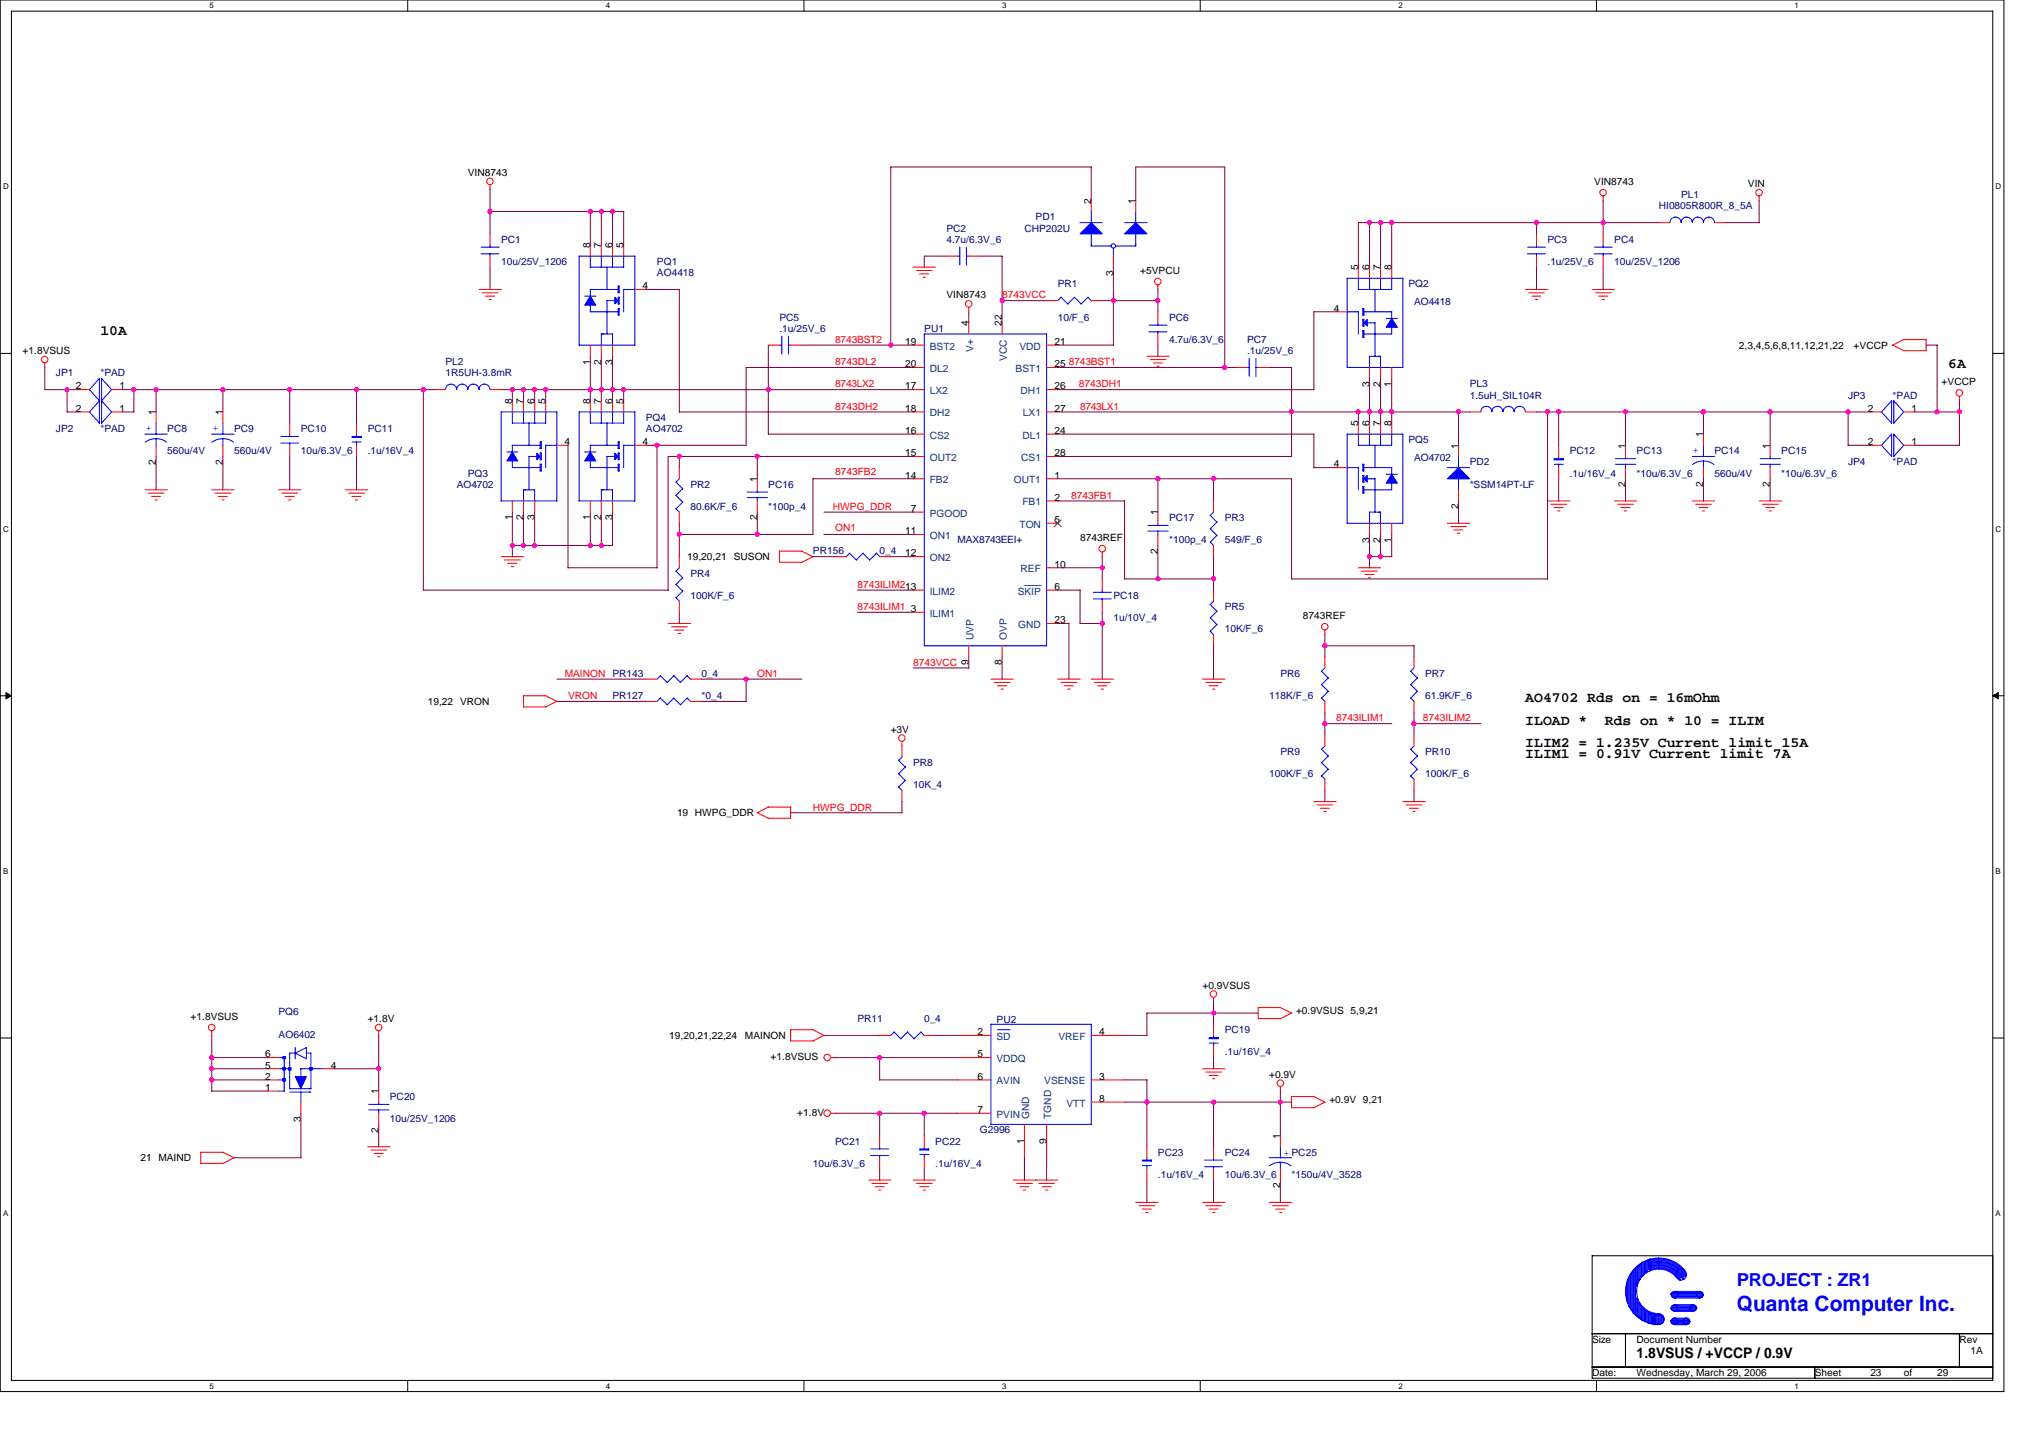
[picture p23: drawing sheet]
<svg xmlns="http://www.w3.org/2000/svg" width="297mm" height="210mm" viewBox="0 0 297 210" stroke-linecap="round" stroke-linejoin="round" font-family="sans-serif">
<defs><g id="words">
<text font-size="3.1" fill="#00f" x="253.6" y="191.4">Quanta Computer Inc.</text>
<text font-size="2.6" fill="#00f" x="253.6" y="187.7">PROJECT : ZR1</text>
<g font-size="2.1">
<text x="14.7" y="48.9">10A</text>
<text x="284.5" y="53.8">6A</text>
<text x="222.8" y="105.8">ILOAD *</text>
<text x="222.8" y="102.6">AO4702 Rds on = 16mOhm</text>
<text x="234.4" y="105.8">Rds on * 10 = ILIM</text>
<text x="222.8" y="109.1">ILIM2 = 1.235V Current limit 15A</text>
<text x="222.8" y="110.7">ILIM1 = 0.91V Current limit 7A</text>
<text x="239" y="198.4">1.8VSUS / +VCCP / 0.9V</text>
</g>
<g font-size="1.5">
<text x="68.3" y="25.7">VIN8743</text>
<text x="159.3" y="29.7" transform="rotate(-90 159.3 29.7)">2</text>
<text x="165.8" y="29.7" transform="rotate(-90 165.8 29.7)">1</text>
<text x="232.8" y="27">VIN8743</text>
<text x="255.3" y="27.3">VIN</text>
<text x="86.2" y="36.3" transform="rotate(-90 86.2 36.3)">8</text>
<text x="87.8" y="36.3" transform="rotate(-90 87.8 36.3)">7</text>
<text x="89.4" y="36.3" transform="rotate(-90 89.4 36.3)">6</text>
<text x="91.1" y="36.3" transform="rotate(-90 91.1 36.3)">5</text>
<text x="162.6" y="40.2" transform="rotate(-90 162.6 40.2)">3</text>
<text x="166.5" y="40">+5VPCU</text>
<text x="198.3" y="39.5" transform="rotate(-90 198.3 39.5)">5</text>
<text x="200" y="39.5" transform="rotate(-90 200 39.5)">6</text>
<text x="201.6" y="39.5" transform="rotate(-90 201.6 39.5)">7</text>
<text x="203.2" y="39.5" transform="rotate(-90 203.2 39.5)">8</text>
<text x="93.8" y="42.2">4</text>
<text x="138.2" y="43.6">VIN8743</text>
<text x="141.5" y="47.6" transform="rotate(-90 141.5 47.6)">4</text>
<text x="146.3" y="47.6" transform="rotate(-90 146.3 47.6)">22</text>
<text x="194.8" y="45.5">4</text>
<text x="3.3" y="51.7">+1.8VSUS</text>
<text x="86.2" y="53.2" transform="rotate(-90 86.2 53.2)">1</text>
<text x="87.8" y="53.2" transform="rotate(-90 87.8 53.2)">2</text>
<text x="89.4" y="53.2" transform="rotate(-90 89.4 53.2)">3</text>
<text x="132.2" y="50.4">19</text>
<text x="132.2" y="53.6">20</text>
<text x="154" y="50.4">21</text>
<text x="154" y="53.6">25</text>
<text x="254" y="50.9">2,3,4,5,6,8,11,12,21,22</text>
<text x="270.7" y="50.9">+VCCP</text>
<text x="11.1" y="56.9">2</text>
<text x="17.4" y="56.9">1</text>
<text x="74.8" y="59" transform="rotate(-90 74.8 59)">8</text>
<text x="76.4" y="59" transform="rotate(-90 76.4 59)">7</text>
<text x="78.1" y="59" transform="rotate(-90 78.1 59)">6</text>
<text x="79.7" y="59" transform="rotate(-90 79.7 59)">5</text>
<text x="86.2" y="59" transform="rotate(-90 86.2 59)">8</text>
<text x="87.8" y="59" transform="rotate(-90 87.8 59)">7</text>
<text x="89.4" y="59" transform="rotate(-90 89.4 59)">6</text>
<text x="91.1" y="59" transform="rotate(-90 91.1 59)">5</text>
<text x="132.2" y="56.9">17</text>
<text x="154" y="56.9">26</text>
<text x="200" y="56.5" transform="rotate(-90 200 56.5)">3</text>
<text x="201.6" y="56.5" transform="rotate(-90 201.6 56.5)">2</text>
<text x="203.2" y="56.5" transform="rotate(-90 203.2 56.5)">1</text>
<text x="283.5" y="56.3">+VCCP</text>
<text x="11.1" y="60.1">2</text>
<text x="17.4" y="60.1">1</text>
<text x="22.8" y="60.6" transform="rotate(-90 22.8 60.6)">1</text>
<text x="32.5" y="60.6" transform="rotate(-90 32.5 60.6)">1</text>
<text x="82.5" y="65">4</text>
<text x="93.8" y="65">4</text>
<text x="132.2" y="63.4">16</text>
<text x="132.2" y="60.1">18</text>
<text x="154" y="63.4">24</text>
<text x="154" y="60.1">27</text>
<text x="198.3" y="62.3" transform="rotate(-90 198.3 62.3)">5</text>
<text x="200" y="62.3" transform="rotate(-90 200 62.3)">6</text>
<text x="201.6" y="62.3" transform="rotate(-90 201.6 62.3)">7</text>
<text x="203.2" y="62.3" transform="rotate(-90 203.2 62.3)">8</text>
<text x="213" y="65.5" transform="rotate(-90 213 65.5)">1</text>
<text x="237.4" y="65.5" transform="rotate(-90 237.4 65.5)">1</text>
<text x="248.7" y="63.9" transform="rotate(-90 248.7 63.9)">1</text>
<text x="258.5" y="65.5" transform="rotate(-90 258.5 65.5)">1</text>
<text x="272.8" y="60.1">2</text>
<text x="272.8" y="65">2</text>
<text x="279.2" y="60.1">1</text>
<text x="279.2" y="65">1</text>
<text x="22.8" y="67.9" transform="rotate(-90 22.8 67.9)">2</text>
<text x="32.5" y="67.9" transform="rotate(-90 32.5 67.9)">2</text>
<text x="110.6" y="70.4" transform="rotate(-90 110.6 70.4)">1</text>
<text x="132.2" y="69.9">14</text>
<text x="132.2" y="66.6">15</text>
<text x="154" y="69.9">1</text>
<text x="154" y="66.6">28</text>
<text x="194.8" y="68.3">4</text>
<text x="237.4" y="71.1" transform="rotate(-90 237.4 71.1)">2</text>
<text x="248.7" y="71.1" transform="rotate(-90 248.7 71.1)">2</text>
<text x="258.5" y="71.1" transform="rotate(-90 258.5 71.1)">2</text>
<text x="74.8" y="76" transform="rotate(-90 74.8 76)">1</text>
<text x="76.4" y="76" transform="rotate(-90 76.4 76)">2</text>
<text x="78.1" y="76" transform="rotate(-90 78.1 76)">3</text>
<text x="86.2" y="76" transform="rotate(-90 86.2 76)">1</text>
<text x="87.8" y="76" transform="rotate(-90 87.8 76)">2</text>
<text x="89.4" y="76" transform="rotate(-90 89.4 76)">3</text>
<text x="110.6" y="76" transform="rotate(-90 110.6 76)">2</text>
<text x="133" y="74.8">7</text>
<text x="154" y="73.1">2</text>
<text x="154" y="76.4">5</text>
<text x="169.1" y="75.3" transform="rotate(-90 169.1 75.3)">1</text>
<text x="213" y="74.4" transform="rotate(-90 213 74.4)">2</text>
<text x="100.3" y="81.8">19,20,21</text>
<text x="107.2" y="81.8">SUSON</text>
<text x="132.2" y="78">11</text>
<text x="132.2" y="81.3">12</text>
<text x="154" y="82.9">10</text>
<text x="157.7" y="79">8743REF</text>
<text x="169.1" y="80.9" transform="rotate(-90 169.1 80.9)">2</text>
<text x="200" y="79.2" transform="rotate(-90 200 79.2)">3</text>
<text x="201.6" y="79.2" transform="rotate(-90 201.6 79.2)">2</text>
<text x="203.2" y="79.2" transform="rotate(-90 203.2 79.2)">1</text>
<text x="133" y="89.4">3</text>
<text x="154" y="86.1">6</text>
<text x="154" y="91">23</text>
<text x="190.2" y="90.4">8743REF</text>
<text x="141.5" y="97.1" transform="rotate(-90 141.5 97.1)">9</text>
<text x="146.3" y="97.1" transform="rotate(-90 146.3 97.1)">8</text>
<text x="62.5" y="102.9">19,22 VRON</text>
<text x="130.1" y="107">+3V</text>
<text x="98.9" y="119.2">19 HWPG_DDR</text>
<text x="27.8" y="148.9">+1.8VSUS</text>
<text x="53.7" y="149.2">+1.8V</text>
<text x="175.6" y="144.4">+0.9VSUS</text>
<text x="189.3" y="148.1">+0.9VSUS 5,9,21</text>
<text x="38.7" y="154.4">6</text>
<text x="97.7" y="151.7">19,20,21,22,24</text>
<text x="108.8" y="151.7">MAINON</text>
<text x="112.5" y="154.8">+1.8VSUS</text>
<text x="142.7" y="151.2">2</text>
<text x="142.7" y="154.4">5</text>
<text x="160.5" y="151.2">4</text>
<text x="38.7" y="156">5</text>
<text x="38.7" y="157.7">2</text>
<text x="38.7" y="159.3">1</text>
<text x="48.3" y="156">4</text>
<text x="55.3" y="159.8" transform="rotate(-90 55.3 159.8)">1</text>
<text x="142.7" y="157.7">6</text>
<text x="160.5" y="160.9">8</text>
<text x="160.5" y="157.7">3</text>
<text x="185.4" y="157.4">+0.9V</text>
<text x="194.1" y="161.1">+0.9V 9,21</text>
<text x="43.9" y="163.8" transform="rotate(-90 43.9 163.8)">3</text>
<text x="55.3" y="165.4" transform="rotate(-90 55.3 165.4)">2</text>
<text x="116.4" y="162.9">+1.8V</text>
<text x="142.7" y="162.5">7</text>
<text x="149.6" y="167" transform="rotate(-90 149.6 167)">1</text>
<text x="152.8" y="167" transform="rotate(-90 152.8 167)">9</text>
<text x="187" y="166.3" transform="rotate(-90 187 166.3)">1</text>
<text x="20.5" y="169.6">21 MAIND</text>
<text x="187" y="173.5" transform="rotate(-90 187 173.5)">2</text>
<text x="232.5" y="196.1">Size</text>
<text x="239" y="196.1">Document Number</text>
<text x="286.1" y="196.1">Rev</text>
<text x="287.8" y="197.7">1A</text>
<text x="232.5" y="200.9">Date:</text>
<text x="239" y="200.9">Wednesday, March 29, 2006</text>
<text x="265" y="200.9">Sheet</text>
<text x="273.2" y="200.9">23</text>
<text x="278" y="200.9">of</text>
<text x="282.9" y="200.9">29</text>
</g>
<g font-size="1.5" fill="#000080">
<text x="245.5" y="29">PL1</text>
<text x="73.2" y="35.5">PC1</text>
<text x="138.2" y="33.8">PC2</text>
<text x="138.2" y="35.5">4.7u/6.3V_6</text>
<text x="149.6" y="33.8">CHP202U</text>
<text x="151.2" y="32.2">PD1</text>
<text x="226" y="35.5">PC3</text>
<text x="235.8" y="35.5">PC4</text>
<text x="242.2" y="30.6">HI0805R800R_8_5A</text>
<text x="73.2" y="38.7">10u/25V_1206</text>
<text x="95.9" y="38.7">PQ1</text>
<text x="95.9" y="40.3">AO4418</text>
<text x="154.5" y="42">PR1</text>
<text x="205.7" y="42">PQ2</text>
<text x="226" y="38.7">.1u/25V_6</text>
<text x="235.8" y="38.7">10u/25V_1206</text>
<text x="113.8" y="46.8">PC5</text>
<text x="154.5" y="46.8">10/F_6</text>
<text x="170.7" y="46.8">PC6</text>
<text x="206.5" y="44.6">AO4418</text>
<text x="65.1" y="53.3">PL2</text>
<text x="113.8" y="48.5">.1u/25V_6</text>
<text x="135" y="48.5">PU1</text>
<text x="170.7" y="50.1">4.7u/6.3V_6</text>
<text x="182.1" y="50.1">PC7</text>
<text x="182.1" y="51.7">.1u/25V_6</text>
<text x="8.2" y="55">JP1</text>
<text x="14.7" y="55">*PAD</text>
<text x="65.1" y="55">1R5UH-3.8mR</text>
<text x="214.6" y="56.6">PL3</text>
<text x="214.6" y="58.2">1.5uH_SIL104R</text>
<text x="269.9" y="58.2">JP3</text>
<text x="276.4" y="58.2">*PAD</text>
<text x="8.2" y="63.1">JP2</text>
<text x="14.7" y="63.1">*PAD</text>
<text x="24.4" y="63.1">PC8</text>
<text x="34.2" y="63.1">PC9</text>
<text x="43.9" y="63.1">PC10</text>
<text x="53.7" y="63.1">PC11</text>
<text x="94.3" y="61.5">PQ4</text>
<text x="94.3" y="63.1">AO4702</text>
<text x="205.7" y="64.7">PQ5</text>
<text x="24.4" y="66.3">560u/4V</text>
<text x="34.2" y="66.3">560u/4V</text>
<text x="43.9" y="66.3">10u/6.3V_6</text>
<text x="53.7" y="66.3">.1u/16V_4</text>
<text x="66.7" y="71.2">AO4702</text>
<text x="68.3" y="69.6">PQ3</text>
<text x="100.8" y="71.2">PR2</text>
<text x="112.2" y="71.2">PC16</text>
<text x="206.5" y="67.3">AO4702</text>
<text x="214.6" y="68">PD2</text>
<text x="214.6" y="71.2">*SSM14PT-LF</text>
<text x="229.3" y="69.6">.1u/16V_4</text>
<text x="229.3" y="66.3">PC12</text>
<text x="239" y="66.3">PC13</text>
<text x="239" y="69.6">*10u/6.3V_6</text>
<text x="250.4" y="66.3">PC14</text>
<text x="250.4" y="69.6">560u/4V</text>
<text x="260.1" y="66.3">PC15</text>
<text x="260.1" y="69.6">*10u/6.3V_6</text>
<text x="269.9" y="68">JP4</text>
<text x="276.4" y="68">*PAD</text>
<text x="100.8" y="74.5">80.6K/F_6</text>
<text x="112.2" y="74.5">*100p_4</text>
<text x="170.7" y="76.1">PC17</text>
<text x="178.9" y="76.1">PR3</text>
<text x="118.7" y="81">PR156</text>
<text x="128.5" y="81">0_4</text>
<text x="139.8" y="79.4">MAX8743EEI+</text>
<text x="170.7" y="79.4">*100p_4</text>
<text x="178.9" y="79.4">549/F_6</text>
<text x="100.8" y="84.2">PR4</text>
<text x="100.8" y="87.5">100K/F_6</text>
<text x="162.6" y="87.5">PC18</text>
<text x="178.9" y="89.1">PR5</text>
<text x="162.6" y="90.7">1u/10V_4</text>
<text x="178.9" y="92.4">10K/F_6</text>
<text x="89.4" y="98.8">PR143</text>
<text x="102.5" y="98.8">0_4</text>
<text x="187" y="98.8">PR6</text>
<text x="208.1" y="98.8">PR7</text>
<text x="89.4" y="102.1">PR127</text>
<text x="102.5" y="102.1">*0_4</text>
<text x="185.4" y="102.1">118K/F_6</text>
<text x="208.1" y="102.1">61.9K/F_6</text>
<text x="133.3" y="111.9">PR8</text>
<text x="185.4" y="113.5">100K/F_6</text>
<text x="187" y="110.2">PR9</text>
<text x="208.1" y="110.2">PR10</text>
<text x="208.1" y="113.5">100K/F_6</text>
<text x="133.3" y="115.1">10K_4</text>
<text x="40.7" y="148.3">PQ6</text>
<text x="125.2" y="149.2">PR11</text>
<text x="135" y="149.2">0_4</text>
<text x="145.5" y="149.4">PU2</text>
<text x="40.7" y="151.5">AO6402</text>
<text x="178.9" y="154.1">.1u/16V_4</text>
<text x="178.9" y="150.9">PC19</text>
<text x="56.9" y="160.6">PC20</text>
<text x="56.9" y="163.9">10u/25V_1206</text>
<text x="122" y="167.1">PC21</text>
<text x="136.6" y="167.1">PC22</text>
<text x="143.1" y="165.5">G2996</text>
<text x="118.7" y="170.4">10u/6.3V_6</text>
<text x="136.6" y="170.4">.1u/16V_4</text>
<text x="169.1" y="172">.1u/16V_4</text>
<text x="169.1" y="168.8">PC23</text>
<text x="178.9" y="168.8">PC24</text>
<text x="178.9" y="172">10u/6.3V_6</text>
<text x="188.6" y="172">*150u/4V_3528</text>
</g>
<g font-size="1.5" fill="#f00">
<text x="146.3" y="43.6">8743VCC</text>
<text x="122" y="53.3">8743DL2</text>
<text x="122" y="50.1">8743BST2</text>
<text x="156.1" y="53.3">8743BST1</text>
<text x="122" y="56.6">8743LX2</text>
<text x="122" y="59.8">8743DH2</text>
<text x="157.6" y="56.6">8743DH1</text>
<text x="157.7" y="59.8">8743LX1</text>
<text x="122" y="69.4">8743FB2</text>
<text x="121.6" y="74.5">HWPG_DDR</text>
<text x="122" y="77.6">ON1</text>
<text x="156.4" y="72.8">8743FB1</text>
<text x="125.2" y="89.1">8743ILIM1</text>
<text x="125.2" y="85.9">8743ILIM213</text>
<text x="82.5" y="98.8">MAINON</text>
<text x="110.6" y="98.8">ON1</text>
<text x="133.3" y="97.2">8743VCC</text>
<text x="82.9" y="102.1">VRON</text>
<text x="195.1" y="105.3">8743ILIM1</text>
<text x="207.8" y="105.3">8743ILIM2</text>
<text x="118.7" y="118.4">HWPG_DDR</text>
</g>
<g font-size="1.5" fill="#004080">
<text x="135.8" y="51.1">BST2</text>
<text x="142.2" y="51.4" transform="rotate(-90 142.2 51.4)">V+</text>
<text x="147" y="52.7" transform="rotate(-90 147 52.7)">VCC</text>
<text x="148.9" y="51.1">VDD</text>
<text x="135.8" y="57.6">LX2</text>
<text x="135.8" y="54.3">DL2</text>
<text x="148.3" y="54.3">BST1</text>
<text x="149.1" y="57.6">DH1</text>
<text x="135.8" y="64.1">CS2</text>
<text x="135.8" y="60.8">DH2</text>
<text x="149.3" y="64.1">DL1</text>
<text x="149.4" y="60.8">LX1</text>
<text x="135.8" y="70.6">FB2</text>
<text x="135.8" y="67.3">OUT2</text>
<text x="148.1" y="70.6">OUT1</text>
<text x="149.1" y="67.3">CS1</text>
<text x="135.8" y="75.4">PGOOD</text>
<text x="148.9" y="77.1">TON</text>
<text x="149.3" y="73.8">FB1</text>
<text x="135.8" y="78.7">ON1</text>
<text x="135.8" y="81.9">ON2</text>
<text x="149.1" y="83.6">REF</text>
<text x="135.8" y="86.8">ILIM2</text>
<text x="148.6" y="86.8">SKIP</text>
<text x="135.8" y="90.1">ILIM1</text>
<text x="142.2" y="93.5" transform="rotate(-90 142.2 93.5)">UVP</text>
<text x="147" y="93.5" transform="rotate(-90 147 93.5)">OVP</text>
<text x="148.7" y="91.7">GND</text>
<text x="145.5" y="151.8">SD</text>
<text x="145.5" y="155.1">VDDQ</text>
<text x="154.6" y="151.8">VREF</text>
<text x="145.5" y="158.3">AVIN</text>
<text x="152.5" y="158.3">VSENSE</text>
<text x="155.7" y="161.6">VTT</text>
<text x="145.5" y="163.2">PVIN</text>
<text x="150.3" y="163.4" transform="rotate(-90 150.3 163.4)">GND</text>
<text x="153.5" y="163.4" transform="rotate(-90 153.5 163.4)">TGND</text>
</g>
<g font-size="1.5" fill="#00f">
<text x="21.3" y="62.9">+</text>
<text x="31.1" y="62.9">+</text>
<text x="247.3" y="66.2">+</text>
<text x="187.5" y="168.8">+ PC25</text>
</g>
<g font-size="1.2">
<text x="30.6" y="1.2">5</text>
<text x="88.5" y="1.2">4</text>
<text x="146.3" y="1.2">3</text>
<text x="204.2" y="1.2">2</text>
<text x="262.1" y="1.2">1</text>
<text x=".5" y="27.6">D</text>
<text x="291.4" y="27.6">D</text>
<text x=".5" y="77.6">C</text>
<text x="291.4" y="77.6">C</text>
<text x=".5" y="127.6">B</text>
<text x="291.4" y="127.6">B</text>
<text x=".5" y="177.6">A</text>
<text x="291.4" y="177.6">A</text>
<text x="30.6" y="202.8">5</text>
<text x="88.5" y="202.8">4</text>
<text x="146.3" y="202.8">3</text>
<text x="204.2" y="202.8">2</text>
<text x="262.1" y="202.8">1</text>
</g>
</g></defs>
<path d="M0 0h292.6v203.2h-292.6zM1.7 1.6h289.3v200h-289.3z" fill="none" stroke="#000" stroke-width=".15"/>
<g fill="#fff">
<path d="M30.6 .2h.6v1.3h-.6z"/>
<path d="M30.6 201.8h.6v1.3h-.6z"/>
</g>
<path d="M59.5 0v1.6M59.5 201.6v1.6" fill="none" stroke="#000" stroke-width=".15"/>
<g fill="#fff">
<path d="M88.5 .2h.6v1.3h-.6z"/>
<path d="M88.5 201.8h.6v1.3h-.6z"/>
</g>
<path d="M117.4 0v1.6M117.4 201.6v1.6" fill="none" stroke="#000" stroke-width=".15"/>
<g fill="#fff">
<path d="M146.3 .2h.7v1.3h-.7z"/>
<path d="M146.3 201.8h.7v1.3h-.7z"/>
</g>
<path d="M175.3 0v1.6M175.3 201.6v1.6" fill="none" stroke="#000" stroke-width=".15"/>
<g fill="#fff">
<path d="M204.2 .2h.6v1.3h-.6z"/>
<path d="M204.2 201.8h.6v1.3h-.6z"/>
</g>
<path d="M233.1 0v1.6M233.1 201.6v1.6" fill="none" stroke="#000" stroke-width=".15"/>
<g fill="#fff">
<path d="M262.1 .2h.6v1.3h-.6z"/>
<path d="M262.1 201.8h.6v1.3h-.6z"/>
<path d="M.5 26.6h.8v1.3h-.8z"/>
<path d="M291.4 26.6h.9v1.3h-.9z"/>
<path d="M.5 76.6h.8v1.3h-.8z"/>
<path d="M291.4 76.6h.9v1.3h-.9z"/>
</g>
<path d="M0 51.6h1.7M291 51.6h1.6" fill="none" stroke="#000" stroke-width=".15"/>
<g fill="#fff">
<path d="M.5 126.6h.7v1.3h-.7z"/>
<path d="M291.4 126.6h.8v1.3h-.8z"/>
</g>
<path d="M0 101.6h1.7M291 101.6h1.6" fill="none" stroke="#000" stroke-width=".15"/>
<path d="M.9 101.1l.8 .5-.8 .4zM291 101.6l.8-.5v.9z" fill="#000" stroke="#000" stroke-width=".15"/>
<g fill="#fff">
<path d="M.5 176.6h.7v1.2h-.7z"/>
<path d="M291.4 176.6h.8v1.2h-.8z"/>
</g>
<path d="M0 151.6h1.7M291 151.6h1.6M232.5 183.4h58.5v17.9h-58.5zM232.5 194.8h58.5M232.5 199.6h58.5M237.4 194.8v4.8M265 199.6v1.7M286.1 194.8v4.8" fill="none" stroke="#000" stroke-width=".15"/>
<g fill="none" stroke="#f00" stroke-width=".15">
<path d="M71.6 27v.7M71.6 34.1v1.7M71.6 37.4v1.6M86.2 35.8v1.6M87.8 35.8v1.6M89.4 35.8v1.6M91.1 35.8v1.6M133.3 39h3.3M133.8 39.5h2.3M134.3 40h1.3M138.2 37.4h1.6M141.5 37.4h1.6"/>
<path d="M159.4 29.3v1.6M162.6 37.4v1.6M165.9 29.3v1.6M198.4 39v1.6M200 39v1.6M201.6 39v1.6M203.2 39v1.6M224.4 34.1v1.7M224.4 37.4v1.6M234.1 28.6v.7M234.1 34.1v1.7M234.1 37.4v1.6"/>
<path d="M242.2 32.5h1.7M250.4 32.5h1.6M256.9 28.6v.7M6.5 53v.7M11.4 56.9h1.7M16.3 56.9h1.6M63.4 56.9h1.7M70 42.3h3.2M70.4 42.8h2.3M70.9 43.2h1.3M71.4 43.7h.4M71.6 56.9h1.6"/>
<path d="M74.8 58.5v1.7M76.5 58.5v1.7M78.1 58.5v1.7M79.7 58.5v1.7M86.2 50.4v1.6M86.2 58.5v1.7M87.8 50.4v1.6M87.8 58.5v1.7M89.4 50.4v1.6M89.4 58.5v1.7M91.1 58.5v1.7M92.7 42.3h1.6"/>
<path d="M112.2 50.4h1.6M115.5 50.4h1.6M133.3 56.9h1.7M133.3 53.7h1.7M133.3 50.4h1.7M134.8 40.5h.3M141.5 44.9v.7M141.5 47.1v1.7M146.3 47.1v1.7M152.8 56.9h1.7M152.8 43.9h1.7M152.8 53.7h1.7"/>
<path d="M152.8 50.4h1.7M159.4 43.9h1.6M167.5 52h3.2M168 52.5h2.3M168.4 53h1.4M168.9 53.5h.4M169.1 41.6v.7M169.1 45.5v1.6M169.1 48.8v1.6M180.5 53.7h1.6M183.7 53.7h1.7M195.1 45.5h1.6"/>
<path d="M200 53.7v1.6M201.6 53.7v1.6M203.2 53.7v1.6M222.8 42.3h3.2M223.2 42.8h2.3M223.7 43.2h1.3M224.2 43.7h.4M232.5 42.3h3.3M233 42.8h2.3M233.5 43.2h1.3M234 43.7h.3M278 49.6h3.3"/>
<path d="M278 49.6l-1.6 .8 1.6 .8h3.3M281.3 49.6v1.6M286.1 57.9v.6M11.4 60.2h1.7M16.3 60.2h1.6M21.2 71.5h3.2M21.7 72h2.3M22.1 72.5h1.3M22.6 73h.4M22.8 60.2v1.6M22.8 65v1.7M30.9 71.5h3.3"/>
<path d="M31.4 72h2.3M31.9 72.5h1.3M32.4 73h.3M32.6 60.2v1.6M32.6 65v1.7M40.7 71.5h3.3M41.2 72h2.3M41.6 72.5h1.4M42.1 73h.4M42.3 61.8v1.6M42.3 65v1.7M50.4 71.5h3.3"/>
<path d="M50.9 72h2.3M51.4 72.5h1.3M51.9 73h.3M52.1 61.8v1.6M52.1 65v1.7M74.8 73.2v1.6M76.5 73.2v1.6M78.1 73.2v1.6M81.3 65h1.6M86.2 73.2v1.6M87.8 73.2v1.6M89.4 73.2v1.6"/>
<path d="M92.7 65h1.6M99.2 68.3v1.6M99.2 74.8v1.6M110.6 69.9v1.6M110.6 73.2v1.6M133.3 60.2h1.7M133.3 69.9h1.7M133.3 74.8h1.7M133.3 78h1.7M133.3 66.7h1.7M133.3 63.4h1.7M152.8 73.2h1.7"/>
<path d="M152.8 76.4h1.7M152.8 60.2h1.7M152.8 69.9h1.7M152.8 66.7h1.7M152.8 63.4h1.7M169.1 74.8v1.6M169.1 78v1.7M177.2 73.2v1.6M177.2 79.7v1.6M195.1 68.3h1.6M198.4 61.8v1.6M200 61.8v1.6"/>
<path d="M200 76.4v1.6M201.6 61.8v1.6M201.6 76.4v1.6M203.2 61.8v1.6M203.2 76.4v1.6M211.4 76.4h3.2M211.9 76.9h2.3M212.3 77.4h1.4M212.8 77.9h.4M213 65v1.7M213 71.5v1.7M214.6 60.2h1.7"/>
<path d="M222.8 60.2h1.6M226 73.2h3.3M226.5 73.6h2.3M226.9 74.1h1.4M227.5 74.6h.3M227.6 65v1.7M227.6 68.3v1.6M235.8 73.2h3.2M236.2 73.6h2.3M236.7 74.1h1.3M237.2 74.6h.4M237.4 65v1.7"/>
<path d="M237.4 68.3v1.6M247.1 73.2h3.3M247.6 73.6h2.3M248.1 74.1h1.3M248.6 74.6h.3M248.8 63.4v1.6M248.8 68.3v1.6M256.9 73.2h3.3M257.4 73.6h2.3M257.8 74.1h1.4M258.4 74.6h.3M258.5 65v1.7"/>
<path d="M258.5 68.3v1.6M273.2 60.2h1.6M273.2 65h1.6M278 60.2h1.7M278 65h1.7M73.2 81.3h3.3M73.7 81.8h2.3M74.1 82.3h1.4M74.7 82.7h.3M94.3 99.2h1.6M97.6 91h3.3M98.1 91.5h2.3"/>
<path d="M98.5 92h1.4M99 92.5h.4M99.2 81.3v1.6M99.2 87.8v1.6M100.8 99.2h1.7M117.1 80.5l1.6 .8M117.1 80.5h-3.3v1.6M118.7 81.3l-1.6 .8h-3.3M122 81.3h1.6M128.5 81.3h1.6M133.3 81.3h1.7M133.3 89.4h1.7"/>
<path d="M133.3 86.2h1.7M141.5 94.3v1.6M144.7 99.2h3.3M145.2 99.7h2.3M146.3 94.3v1.6M152.8 82.9h1.7M152.8 91h1.7M152.8 86.2h1.7M154.5 99.2h3.3M155 99.7h2.3M159.4 99.2h3.2M159.8 99.7h2.3"/>
<path d="M161 80.6v.7M161 84.5v1.7M161 87.8v1.6M175.6 99.2h3.3M176.1 99.7h2.3M177.2 86.2v1.6M177.2 92.7v1.6M193.5 92v.7M193.5 95.9v1.6M198.3 82.9h3.3M198.8 83.4h2.3M199.3 83.9h1.4"/>
<path d="M199.8 84.4h.3M206.5 95.9v1.6M76.4 101.6h3.3M76.5 101.6v1.7l3.2-.1 1.6-.8M79.7 101.6l1.6 .8M94.3 102.4h1.6M100.8 102.4h1.7M112.2 117.9h3.3v1.6h-3.3l-1.6-.8M112.2 117.8l-1.6 .9M131.7 108.3v2.3M131.7 115.4v1.7M145.7 100.1h1.3"/>
<path d="M146.2 100.6h.3M155.4 100.1h1.4M155.9 100.6h.4M160.3 100.1h1.3M160.8 100.6h.4M176.6 100.1h1.3M177.1 100.6h.3M191.9 117.1h3.2M192.4 117.5h2.2M192.8 118h1.3M193.3 118.5h.4M193.5 102.4v1.6"/>
<path d="M193.5 107.3v1.6M193.5 113.8v1.6M204.9 117.1h3.2M205.4 117.5h2.3M205.8 118h1.4M206.3 118.5h.4M206.5 102.4v1.6M206.5 107.3v1.6M206.5 113.8v1.6M30.9 150.5v.7M39 156.1h1.7M39 154.4h1.7"/>
<path d="M39 157.7h1.7M39 159.3h1.7M47.2 156.1h1.6M55.3 150.5v.7M55.3 159.3v1.6M115.4 152h3.3M115.5 150.4h3.2l1.7 .8M115.5 150.3v1.7M120.3 151.2l-1.6 .8M121.3 154.4h.7M128.5 151.2h1.6M135 151.2h1.6"/>
<path d="M139.8 154.4h4.9M139.8 157.7h4.9M139.8 151.2h4.9M159.4 157.7h4.8M159.4 151.2h4.8M175.6 156.1h3.3M176.1 156.5h2.3M176.6 157h1.3M177.1 157.5h.3M177.2 145.6v.7M177.2 149.6v1.6M177.2 152.8v1.6"/>
<path d="M183.7 148.7h3.3M183.7 147.1v1.6M183.7 147.1h3.3l1.6 .9M187 158.7v.6M188.6 147.9l-1.6 .9M29.3 169.9h3.3M29.3 168.2v1.7M29.3 168.3h3.3l1.6 .8M34.2 169.1l-1.7 .8M43.9 160.9v1.7M53.7 167.4h3.3M54.2 167.9h2.3"/>
<path d="M54.6 168.4h1.4M55.2 168.9h.3M55.3 162.6v1.6M121.3 162.6h.7M126.8 172.3h3.3M127.3 172.8h2.3M127.8 173.3h1.3M128.3 173.8h.3M128.5 165.8v1.6M128.5 169.1v1.6M133.3 172.3h3.3M133.8 172.8h2.3"/>
<path d="M134.3 173.3h1.3M134.8 173.8h.3M135 165.8v1.6M135 169.1v1.6M139.8 162.6h4.9M148 172.3h6.5M148.5 172.8h2.3M148.9 173.3h1.4M149.4 173.8h.4M149.6 164.2v4.9M151.7 172.8h2.3M152.2 173.3h1.3"/>
<path d="M152.7 173.8h.3M152.8 164.2v4.9M159.4 160.9h4.8M165.9 175.6h3.2M166.3 176.1h2.3M166.8 176.6h1.3M167.3 177h.4M167.5 167.4v1.7M167.5 170.7v1.6M175.6 175.6h3.3M176.1 176.1h2.3M176.6 176.6h1.3"/>
<path d="M177.1 177h.3M177.2 167.4v1.7M177.2 170.7v1.6M185.4 175.6h3.2M185.8 176.1h2.3M186.3 176.6h1.3M186.8 177h.4M187 165.8v1.6M187 170.7v1.6M188.6 160.1v1.7h3.3l1.6-.9M188.6 160.1h3.3M191.9 160.1l1.6 .9"/>
<circle cx="71.6" cy="26.5" r=".48"/>
<circle cx="234.1" cy="28.1" r=".48"/>
<circle cx="256.9" cy="28.1" r=".48"/>
<circle cx="6.5" cy="52.5" r=".48"/>
<circle cx="141.5" cy="44.4" r=".48"/>
<circle cx="169.1" cy="41.1" r=".48"/>
<circle cx="286.1" cy="57.4" r=".48"/>
<circle cx="161" cy="80.1" r=".48"/>
<circle cx="193.5" cy="91.5" r=".48"/>
<circle cx="131.7" cy="107.8" r=".48"/>
<circle cx="30.9" cy="150" r=".48"/>
<circle cx="55.3" cy="150" r=".48"/>
<circle cx="120.8" cy="154.4" r=".48"/>
<circle cx="177.2" cy="145.1" r=".48"/>
<circle cx="187" cy="158.2" r=".48"/>
<circle cx="120.8" cy="162.5" r=".48"/>
</g>
<g fill="none" stroke="#00f" stroke-width=".15">
<path d="M70.2 37.1h2.7M70.3 36.1h2.6M71.6 35.8v.3M71.6 37v.4M86.2 37.4v1.6h4.9v-1.6M87.8 37.4v1.6M88.6 39v3.3M89.4 37.4v1.6M92.7 37.4v13M92.7 37.4h-8.1v13M139.8 37.4h.4M140.2 36.1v2.6"/>
<path d="M141.1 37.4h.4M141.1 36.1v2.6M157.7 32.5h3.3M159.3 35.9h3M159.4 30.9v1.6M159.4 34.1v1.8M162.6 36.2v1.2M162.9 35.9h3M164.2 32.5h3.3M165.9 30.9v1.6M165.9 34.1v1.8M223.1 37.1h2.6"/>
<path d="M223.1 36.1h2.6M224.4 35.8v.3M224.4 37v.4M232.8 37.1h2.6M232.8 36.1h2.7M234.1 35.8v.3M234.1 37v.4M243.9 32.5a.82 .82 0 0 1 .8-.8 .82 .82 0 0 1 .8 .8 .82 .82 0 0 1 .8-.8 .82 .82 0 0 1 .8 .8 .82 .82 0 0 1 .9-.8 .82 .82 0 0 1 .8 .8 .8 .8 0 0 1 .8-.8 .8 .8 0 0 1 .8 .8M13.1 56.9l1.4 1.6M14.5 55.2v6.6M14.5 58.5l-1.5 1.7M14.5 55.3l-1.5 1.6"/>
<path d="M14.8 55.2v6.6M14.8 58.5l1.5 1.7M14.8 55.3l1.5 1.6M16.3 56.9l-1.5 1.6M65.1 56.9a.82 .82 0 0 1 .8-.8 .82 .82 0 0 1 .8 .8 .82 .82 0 0 1 .8-.8 .82 .82 0 0 1 .8 .8 .82 .82 0 0 1 .8-.8 .82 .82 0 0 1 .9 .8 .8 .8 0 0 1 .8-.8 .8 .8 0 0 1 .8 .8M84.6 50.4h8.1M85.4 43.2h1.6M86.2 42.3h4.1M86.2 44.5v1h4.1M86.2 42.2v1M87.8 50.4v-1.6h1.6v1.6M89.8 43.9h-1.2v4.9"/>
<path d="M90.3 42.8h.1v-1h-.1v1M90.3 44.4h.1v-1h-.1v1M90.3 45h.1M90.3 45v1M90.4 45v1h-.1M91.1 42.3h1.6M91.1 42.2v3.3M113.8 50.4h.4M114.2 49.1v2.6M115.1 50.4h.4M115.1 49.1v2.6M135 48.8h17.8v45.5h-17.8z"/>
<path d="M155 43.4l1 1M155 43.4l-.5 .5M155.9 44.4l1-1 1 1M159.4 43.9l-.5-.5-1 1M167.8 48.5h2.6M167.8 47.5h2.6M169.1 47.1v.4M169.1 48.4v.4M182.1 53.7h.4M182.4 52.3v2.6M183.4 53.7h.3M183.4 52.3v2.7"/>
<path d="M196.7 45.5h1.7M196.7 40.6h8.2v13.1M196.7 40.6v13.1h8.2M198.4 45.5v3.3M199 46.7h.2M199 45h.2M199 45v1h.2M199 46.6v1h.2M199.2 49.3v-1h-.2v1h.2M199.2 45.5h4.1M199.2 45v1M199.2 46.6v1"/>
<path d="M199.6 47.1h1.2v4.9M200 40.6v1.7M200.8 42.3v3.3M201.6 40.6v1.7M201.6 52v1.7M201.6 52h-1.6v1.7M202.4 46.5h1.7M203.2 40.6v1.7h-4.8v-1.7M203.2 45.5v1M203.2 47.8v1h-4M276.2 58.5v3.3M276.2 58.5l-1.5 1.7"/>
<path d="M276.6 58.5v3.3M276.6 58.5l1.4 1.7M13.1 60.2l1.4 1.6M16.3 60.2l-1.5 1.6M21.2 63.4h3.2M22.8 64.1a2.59 2.59 0 0 0-1.6 .5M22.8 64.1a2.46 2.46 0 0 1 1.6 .5M22.8 61.8v1.6M22.8 64.1v.9M30.9 63.4h3.3M30.9 64.6a2.7 2.7 0 0 1 1.6-.5h.1a2.5 2.5 0 0 1 1.5 .5M32.6 61.8v1.6"/>
<path d="M32.6 64.1v.9M41 64.7h2.6M41 63.7h2.6M42.3 63.4v.4M42.3 64.7v.3M51.4 64.5h1.3M52.1 63.4v.3M52.1 64.5v.5M73.2 60.1v13.1M73.2 60.2h8.1M74 66h1.6M74.8 65h4.1"/>
<path d="M74.8 60.1v1.7h4.9M74.8 65v1M74.8 67.3v1h4.1M76.4 71.5h1.7v1.7M76.5 60.2v1.6M76.5 71.5v1.7M77.3 66.7h1.1M77.3 61.8v3.2M77.3 66.6v4.9M78.1 60.2v1.6M78.9 67.8h.2M78.9 64.5v1"/>
<path d="M78.9 67.8v1M78.9 64.5h.2M79.1 64.5v1h-.2M79.1 66.1v1h-.2M79.1 67.8v1h-.2M79.1 66.2l-.2-.1v1M79.7 60.2v1.6M79.7 65v3.3M79.7 65h1.6M81.3 60.2v13h-8.1M84.6 60.2h8.1M84.6 60.1v13.1"/>
<path d="M85.4 66h1.6M86.2 65h4.1M86.2 60.1v1.7h4.9M86.2 67.3v1h4.1M86.2 65v1M87.8 73.2v-1.7h1.6v1.7M87.8 60.2v1.6M88.6 66.7h1.2M88.6 61.8v3.2M88.6 66.6v4.9M89.4 60.2v1.6M90.3 67.1h.1v-1l-.1 .1v.9"/>
<path d="M90.3 67.8h.1M90.3 64.5h.1M90.3 64.5v1M90.3 67.8v1M90.4 67.8v1h-.1M90.4 64.5v1h-.1M91.1 65h1.6M91.1 60.2v1.6M91.1 65v3.3M92.7 60.2v13h-8.1M98.7 74.3l.5 .5M98.7 72.3l1 1-1 1"/>
<path d="M98.7 70.4l1 1M99.2 69.9l-.5 .5M99.7 71.4l-1 .9M109.1 72.7h3M109.1 71.9h3M110.6 71.5v.4M110.6 72.6v.6M167.6 77.6h3M167.6 76.7h3M169.1 76.4v.4M169.1 77.5v.5M176.7 79.1l.5 .6"/>
<path d="M176.7 77.2l1 1M176.7 75.2l1 1-1 1M177.2 74.8l-.5 .5M177.7 78.2l-1 1M196.7 68.3h1.7v3.2M196.7 63.4h8.2v13M196.7 63.4v13M196.7 76.4h8.2M198.4 63.4v1.6M199 67.8h.2M199 71h.2M199 69.4h.2"/>
<path d="M199 67.8v1h.2M199 69.4v1h.2M199 71v1h.2M199.2 68.3h4.1l-.1 1M199.2 67.8v1M199.2 69.4v1M199.2 71v1M199.6 69.9h1.2M200 63.4v1.6M200.8 65v3.3M200.8 69.9v4.9M201.6 63.4v1.6"/>
<path d="M201.6 74.8v1.6M201.6 74.8h-1.6v1.6M202.4 69.3h1.7M203.2 63.4v1.6h-4.9M203.2 70.5v1h-4M211.3 68.3h3.3M213 66.6v1.7M213 69.9v1.6M216.3 60.1a.8 .8 0 0 1 .8-.8 .8 .8 0 0 1 .8 .8 .81 .81 0 0 1 .8-.8 .81 .81 0 0 1 .8 .8 .81 .81 0 0 1 .8-.8 .81 .81 0 0 1 .8 .8 .82 .82 0 0 1 .8-.8 .82 .82 0 0 1 .9 .8M227 67.8h1.3M227.6 66.6v.4M227.6 67.8v.5"/>
<path d="M235.9 67.8h3M235.9 67h3M237.4 66.7v.3M237.4 67.8v.5M247.1 66.7h3.3M247.2 67.8a2.61 2.61 0 0 1 3.1 0M248.8 65v1.7M248.8 67.3v1M257 67.8h3M257 67h3M258.5 66.7v.3M258.5 67.8v.5"/>
<path d="M274.7 65l1.5-1.6v3.3M274.8 60.2l1.5 1.6M274.8 65l1.5 1.7M278 60.2l-1.5 1.6M278 65l-1.4 1.7v-3.3l1.4 1.6M96.5 98.7l-.6 .5M98.4 98.7l-1 1-1-1M98.7 87.3l.5 .5M98.7 85.3l1 1-1 1M98.7 83.4l1 1M99.2 82.9l-.5 .5M99.7 84.3l-1 1"/>
<path d="M100.3 98.7l.6 .5M100.4 98.7l-1 1-1-1M124.1 80.8l1 1M124.1 80.8l-.5 .5M126 80.8l1 1M126 80.8l-1 1M128 80.8l.5 .5M128 80.8l-1 1M159.7 87.5h2.6M159.7 86.5h2.6M161 86.2v.3M161 87.4v.4"/>
<path d="M176.7 92.2l.5 .5M176.7 90.2l1 1-1 1M176.7 88.2l1 1.1M177.2 87.8l-.5 .5M177.7 89.2l-1 1M193 100l1 1-1 1M193.5 97.5l-.5 .5 1 1-1 1M206 98l1 1M206 100l1 1M206.5 97.5l-.5 .5M207 99l-1 1M96.5 101.9l-.6 .5"/>
<path d="M98.4 101.9l1 1 1-1 .5 .5M98.4 101.9l-1 1-1-1M131.2 113l1 1M131.7 110.5l-.5 .5 1 1M132.2 113.9l-1 1 .5 .5M132.2 112l-1 1M193 101.9l.5 .5M193 111.4l1 1-1 .9M193 113.3l.5 .5M193.5 108.9l-.5 .5 1 1M194 110.4l-1 1M206 101.9l.5 .5"/>
<path d="M206 109.4l1 1M206 111.4l1 1M206 113.3l.5 .5M206.5 108.9l-.5 .5M207 100.9l-1 1.1M207 110.4l-1 1M207 112.3l-1 1M40.7 154.4h.8M40.7 157.7h.8M40.7 156.1h1.6M41.3 154.3v.3h.4v-.3h-.4M41.5 154.4v4.9h-.8"/>
<path d="M41.7 155.9h-.4v.4M41.7 157.5h-.4v.4M41.7 155.9v.3h-.4M41.7 157.5v.3h-.4M42.1 156.2h.4M42.3 159.5h3.1M42.3 153.8v5.2M42.3 153.8h.8M42.5 155.9h-.4v.4M42.5 155.9v.3M43.1 153v1.6M43.1 153.8l1.6-.8v1.4"/>
<path d="M43.1 153.8l1.7 .8M43.9 156v1.2M43.9 159.4v1.5M43.9 156.1h3.3M44.7 153.8h.7v5.2h-3.1M45.2 155.9h.4M45.2 156.2h.4M45.2 155.9v.4M45.6 155.9v.3M130.6 150.7l1 1M130.6 150.7l-.5 .5M132.5 150.7l1 1"/>
<path d="M132.5 150.7l-1 1M134.5 150.7l.5 .5M134.5 150.7l-1 1M144.7 149.6h14.7v14.6h-14.7zM145.7 150.4h1.8M176.6 152.3h1.3M177.2 151.2v.3M177.2 152.3v.5M53.8 162.1h3M53.8 161.3h3M55.3 160.9v.4M55.3 162.1v.5"/>
<path d="M127.1 168.7h2.7M127.2 167.8h2.6M128.5 167.4v.4M128.5 168.7v.4M134.3 168.6h1.3M135 167.4v.4M135 168.6v.5M166.8 170.2h1.3M167.5 169v.4M167.5 170.2v.5M175.9 170.4h2.6M175.9 169.4h2.7"/>
<path d="M177.2 169.1v.3M177.2 170.3v.4M185.4 169.1h3.2M185.4 170.2a2.7 2.7 0 0 1 1.6-.5 2.5 2.5 0 0 1 1.5 .5M187 167.4v1.7M187 169.7v1M237.5 187.4v2.3M237.9 186.6v4.1M237.9 186.6l-.2 .3v3.3l-.2-.5M238.2 186v5.2M238.2 191.2l.2 .2M238.2 185.9l-.2 .4 .1 4.6-.2-.2"/>
<path d="M238.5 185.7v6.2M238.5 185.6l-.1 .2v5.5M238.8 185.3v6.7M238.9 185.3l-.2 .2v6.3M239 189.5v2.5h-.2M239 185v2.8M239 189.5l.2 .4M239.2 192.2l.1 .1M239.2 189.9v2.3M239.2 187.3l-.2 .5M239.3 184.8v2.2M239.3 190.2v2.1"/>
<path d="M239.3 190.2l.2 .3M239.3 184.8l-.1 .2v2.3M239.5 190.5v2l.2 .2M239.5 186.8l-.2 .1M239.7 184.5v2M239.7 192.6v-1.9l.1 .2v1.9M239.7 184.5l-.2 .2v2.1M239.8 192.8h.2M240 184.3v1.9M240 191v1.8M240 191l.2 .2M240 184.3h-.2v2l-.1 .2"/>
<path d="M240.2 193h.1M240.2 191.2v1.8M240.2 185.9l-.2 .2M240.3 184.2v1.6M240.3 191.3v1.7M240.3 191.3l.2 .2M240.3 184.2l-.1 .1v1.7M240.5 191.5v1.5M240.5 193l.2 .1M240.6 184v1.7M240.7 184l-.2 .2v1.5l-.2 .1M240.8 185.3l.2 .2"/>
<path d="M240.8 191.7v1.4h.2M240.8 191.7l-.2-.2v1.6M241 185.2l1.2-.2a3.5 3.5 0 0 1 3.2 1.9M241 185l1.2-.2a3.7 3.7 0 0 1 3.2 1.8M241 184.9l1.2-.2a3.9 3.9 0 0 1 3.5 2.1M241 184.7l1.2-.2a4.1 4.1 0 0 1 3.7 2.3M241 184.5l1.2-.2a4.2 4.2 0 0 1 3.7 2.2M241 184.4l1.2-.2a4.4 4.4 0 0 1 3.9 2.3M241 191.8h.1v1.3h.2v-1.3h.2M241 183.9v1.6M241 191.7v1.4M241 185.4l1.2-.2a3.4 3.4 0 0 1 3.1 1.7"/>
<path d="M241 183.8l-.2 .2v1.3M241.1 184.1l1.1-.1a4.6 4.6 0 0 1 4 2.3M241.1 184l1.1-.1a4.7 4.7 0 0 1 4.1 2.2M241.1 193.3h.3M241.1 184v1.3M241.1 193.3l.5-1.5v1.5M241.4 191.8v1.5M241.8 193.1l-.2 .2M241.9 193.3h.2M241.9 192.2v1.1M242 192.2l-.2-.4v1.3M242.2 193.3h.2"/>
<path d="M242.2 192v1.3M242.3 192h-.2v1.3M242.4 193.3v-1.3h.2v1.3M242.8 193.1l-.2 .2M242.9 192.3v.7M242.9 192.3l-.2-.2v1M244 191.2h3.6M244 192.8h2.7M244 193.1h2.7M244 188.9v.2M244 192.8v.2M244 189.1h4.8l-.2 .2"/>
<path d="M244 191h3.8M244 191.2l.4 .2M244 193h2.8M244 193.1l.4 .2M244.2 188.7h4.4M244.2 190.7h3.4v.2h-3.4l-.2 .1M244.2 192.6h2.5v.2M244.4 189.4h4.2M244.4 191.3h3.1M244.4 193.3h2.3M244.5 192.5h1.8M244.5 193.4h1.8"/>
<path d="M244.5 191.5h2.8M244.5 190.5h2.8M244.5 189.5h3.8M244.5 188.6h3.8M244.8 186.5a3.2 3.2 0 0 0-2.6-1.2 3.2 3.2 0 0 0-3.2 3.3v-.1a3.3 3.3 0 0 0 3.2 3.3M246.1 185.5a4.8 4.8 0 0 0-3.9-1.8 4.8 4.8 0 0 0-4.8 4.9v-.1a4.9 4.9 0 0 0 4.8 4.9M246.8 193l-.2 .1M247.8 191l-.2 .2M248.6 188.7v.2h-4.6M248.6 189.2h-4.4l.2 .2"/>
<circle cx="162.6" cy="35.9" r=".32"/>
<circle cx="242.3" cy="192.6" r=".8"/>
<circle cx="244.5" cy="192.9" r=".48"/>
<circle cx="244.5" cy="191" r=".48"/>
<circle cx="244.5" cy="189" r=".48"/>
<circle cx="245.5" cy="186.1" r=".8"/>
<circle cx="246.3" cy="192.9" r=".48"/>
<circle cx="247.3" cy="191" r=".48"/>
<circle cx="248.3" cy="189" r=".48"/>
</g>
<g fill="#00f" stroke="#00f" stroke-width=".15">
<path d="M43.1 157.2h1.6l-.8 1.8z" fill-rule="evenodd"/>
<path d="M74.8 66l.8 1.3h-1.6z" fill-rule="evenodd"/>
<path d="M78.4 66.2l.5 .5-.5 .4z" fill-rule="evenodd"/>
<path d="M203.2 46.5l.9 1.3h-1.7z" fill-rule="evenodd"/>
<path d="M199.2 47.1l.5-.4v.9z" fill-rule="evenodd"/>
<path d="M86.2 66l.8 1.3h-1.6z" fill-rule="evenodd"/>
<path d="M89.8 66.2l.5 .5-.5 .4z" fill-rule="evenodd"/>
<path d="M166.8 169.4v.1h1.3v-.1z" fill-rule="evenodd"/>
<path d="M176.6 151.5v.2h1.3v-.2z" fill-rule="evenodd"/>
<path d="M213 68.3l1.6 1.6h-3.2z" fill-rule="evenodd"/>
<path d="M134.3 167.8v.1h1.3v-.1z" fill-rule="evenodd"/>
<path d="M164.2 34.1l1.7-1.6 1.6 1.6z" fill-rule="evenodd"/>
<path d="M157.7 34.1l1.7-1.6 1.6 1.6z" fill-rule="evenodd"/>
<path d="M227 67v.1h1.3v-.1z" fill-rule="evenodd"/>
<path d="M203.2 69.3l.9 1.2h-1.7z" fill-rule="evenodd"/>
<path d="M199.2 69.9l.5-.5v1z" fill-rule="evenodd"/>
<path d="M51.4 63.7v.2h1.3v-.2z" fill-rule="evenodd"/>
<path d="M86.2 43.2l.8 1.4h-1.6z" fill-rule="evenodd"/>
<path d="M89.8 43.4l.5 .5-.5 .5z" fill-rule="evenodd"/>
</g>
<path d="M149.6 85.5h2.4" fill="none" stroke="#004080" stroke-width=".15"/>
<path d="M154 75.9l1 1M155 75.9l-1 1" fill="none" stroke="#804000" stroke-width=".15"/>
<g fill="none" stroke="#800040" stroke-width=".15">
<path d="M71.6 30.9h19.5v4.9M71.6 27.6v6.6M71.6 39v3.3M86.2 30.9v4.9M87.8 30.9v4.9M89.4 30.9v4.9M138.2 37.4h-3.2v1.6M143.1 37.4h3.3M146.3 37.4v9.8M159.4 24.4v4.9M159.4 24.4h-29.3v26M162.6 39v11.4"/>
<path d="M165.9 29.3v-4.9h13v29.3M200 32.5v6.5M201.6 32.5v6.5M203.2 32.5v6.5M224.4 32.5v1.7M224.4 39v3.3M234.1 29.3v4.9M234.1 39v3.3M242.3 32.5h-43.9v6.5M252 32.5h4.9M256.9 29.3v3.2M6.5 53.7v3.2"/>
<path d="M6.5 56.9h4.9M9.8 56.9v3.3h1.6M17.9 56.9h45.6M19.6 56.9v3.3h-1.7M22.8 56.9v3.3M32.6 56.9v3.3M42.3 56.9v4.9M52.1 56.9v4.9M61.8 56.9v29.3M73.2 56.9h60.2M74.8 56.9v1.6M76.5 56.9v1.6"/>
<path d="M78.1 56.9v1.6M79.7 56.9v1.6M86.2 52v6.5M87.8 52v6.5M89.4 52v6.5M91.1 56.9v1.6M94.3 42.3h4.9M99.2 42.3v17.9h34.2M112.2 50.4v13M117.1 50.4h16.3M133.4 53.7h-24.4v11.3M141.5 45.5v1.7"/>
<path d="M146.3 43.9h6.6M154.5 50.4h8.1M154.5 56.9h37.4M154.5 53.7h26M161 43.9h8.1M169.1 42.3v3.3M169.1 50.4v1.6M185.4 53.7h3.2M188.6 53.7v13M195.1 45.5h-3.2v11.4M200 55.3v6.5M201.6 55.3v6.5"/>
<path d="M203.2 55.3v6.5M281.3 50.4h1.6M282.9 50.4v9.8M286.1 58.5v6.5M22.8 66.7v4.8M32.6 66.7v4.8M42.3 66.7v4.8M52.1 66.7v4.8M74.8 74.8v6.5M74.8 79.7h14.7M76.5 74.8v4.9M78.1 74.8v4.9"/>
<path d="M82.9 65v17.9M86.2 74.8v4.9M87.8 74.8v4.9M89.4 74.8v4.9M94.3 65h14.7M95.9 65v17.9M99.2 66.7v1.6M99.2 76.4v4.9M110.6 66.7v3.2M110.6 74.8v3.3M112.2 63.4h21.2M120.3 78h13"/>
<path d="M120.3 74.8h13.1M133.4 66.7h-35.8v19.5M133.4 69.9h-14.7v8.2l-19.5-.1M154.5 60.2h60.1M154.5 66.7h34.1M154.5 69.9h34.1M154.5 63.4h37.4M154.5 73.2h9.8M164.2 73.2v11.3h13M169.1 69.9v4.9M169.1 79.7v4.9M177.2 69.9v3.3"/>
<path d="M188.6 69.9v14.7l37.4-.1M191.9 63.4v4.9M191.9 68.3h3.2M198.4 60.2v1.6M200 78v4.9M201.6 78v3.3M203.2 78v3.3M213 60.2v4.8M213 73.2v3.2M224.4 60.2h48.8M226 60.2v24.4M227.6 60.2v4.8"/>
<path d="M227.6 69.9v3.3M237.4 60.2v4.8M237.4 69.9v3.3M248.8 60.2v3.2M248.8 69.9v3.3M258.5 60.2v4.8M258.5 69.9v3.3M269.9 65h3.3M269.9 60.2v4.8M279.7 60.2h6.5M279.7 65h6.5M61.8 86.2h35.8"/>
<path d="M81.3 99.2h13.1M82.9 82.9h13.1M99.2 89.4v1.7M102.5 99.2h14.6M109 99.2v3.2M118.7 81.3h3.3M125.2 89.4h8.2M125.2 86.2h8.2M130.1 81.3h3.3M133.3 97.5h8.2M141.5 95.9v1.7M146.3 95.9v3.3"/>
<path d="M154.5 91h1.6v8.2M154.5 82.9h6.5M154.5 86.2h3.3M157.7 86.2v4.8h3.3M161 81.3v3.3M161 89.4v9.8M177.2 81.3v4.9M177.2 94.3v4.9M193.5 92.7v3.2M193.5 94.3h13M200 81.3h3.3M206.5 94.3v1.6"/>
<path d="M81.3 102.4h13.1M102.5 102.4h6.5M131.7 117.1v1.6h-16.2M193.5 104v3.3M193.5 115.4v1.7M193.5 105.7h9.8M206.5 105.7h9.8M206.5 104v3.3M206.5 115.4v1.7M30.9 151.2v8.1h8.2M30.9 157.7h8.2M30.9 154.4h8.2"/>
<path d="M30.9 156.1h8.2M48.8 156.1h6.5M55.3 151.2v8.1M120.3 151.2h8.2M122 154.4h17.9M128.5 157.7h11.4M128.5 154.4v3.3M136.6 151.2h3.3M164.2 157.7h3.3v9.8M164.2 151.2h3.3M177.2 146.3v3.3M177.2 154.4v1.7"/>
<path d="M183.8 147.9h-16.3v3.3M187 159.3v6.5M34.2 169.1h9.8M43.9 162.6v6.5M55.3 164.2v3.3M122 162.6h17.9M128.5 162.6v3.2M128.5 170.7v1.6M135 162.6v3.2M135 170.7v1.6M149.6 169.1v3.2M152.8 169.1v3.2"/>
<path d="M164.2 160.9h24.4M167.5 172.3v3.3M177.2 160.9v6.6M177.2 172.3v3.3M187 172.3v3.3"/>
</g>
<g fill="#f0f" stroke="#f0f" stroke-width=".15">
<circle cx="95.9" cy="65" r=".32"/>
<circle cx="198.3" cy="60.1" r=".32"/>
<circle cx="201.6" cy="81.3" r=".32"/>
<circle cx="248.7" cy="60.1" r=".32"/>
<circle cx="162.6" cy="43.9" r=".32"/>
<circle cx="169.1" cy="43.9" r=".32"/>
<circle cx="86.2" cy="30.9" r=".32"/>
<circle cx="201.6" cy="32.5" r=".32"/>
<circle cx="55.3" cy="156" r=".31"/>
<circle cx="74.8" cy="56.9" r=".32"/>
<circle cx="200" cy="32.5" r=".32"/>
<circle cx="87.8" cy="30.9" r=".32"/>
<circle cx="89.4" cy="30.9" r=".32"/>
<circle cx="203.2" cy="60.1" r=".32"/>
<circle cx="201.6" cy="60.1" r=".32"/>
<circle cx="89.4" cy="56.9" r=".32"/>
<circle cx="112.2" cy="56.9" r=".32"/>
<circle cx="30.9" cy="156" r=".31"/>
<circle cx="30.9" cy="157.7" r=".32"/>
<circle cx="258.5" cy="60.1" r=".32"/>
<circle cx="86.2" cy="79.6" r=".32"/>
<circle cx="226" cy="60.1" r=".32"/>
<circle cx="227.6" cy="60.1" r=".32"/>
<circle cx="130.1" cy="50.4" r=".31"/>
<circle cx="78.1" cy="79.6" r=".32"/>
<circle cx="86.2" cy="56.9" r=".32"/>
<circle cx="161" cy="91" r=".31"/>
<circle cx="200" cy="60.1" r=".32"/>
<circle cx="200" cy="81.3" r=".32"/>
<circle cx="224.4" cy="32.5" r=".32"/>
<circle cx="169.1" cy="69.9" r=".32"/>
<circle cx="110.6" cy="66.6" r=".31"/>
<circle cx="30.9" cy="154.4" r=".32"/>
<circle cx="169.1" cy="84.5" r=".32"/>
<circle cx="79.7" cy="56.9" r=".32"/>
<circle cx="188.6" cy="60.1" r=".32"/>
<circle cx="146.3" cy="43.9" r=".32"/>
<circle cx="206.5" cy="105.7" r=".32"/>
<circle cx="177.2" cy="69.9" r=".32"/>
<circle cx="178.9" cy="53.6" r=".32"/>
<circle cx="78.1" cy="56.9" r=".32"/>
<circle cx="213" cy="60.1" r=".32"/>
<circle cx="177.2" cy="84.5" r=".32"/>
<circle cx="76.4" cy="79.6" r=".32"/>
<circle cx="99.2" cy="78" r=".32"/>
<circle cx="91.1" cy="56.9" r=".32"/>
<circle cx="203.2" cy="32.5" r=".32"/>
<circle cx="193.5" cy="105.7" r=".32"/>
<circle cx="193.5" cy="94.3" r=".32"/>
<circle cx="87.8" cy="56.9" r=".32"/>
<circle cx="234.1" cy="32.5" r=".32"/>
<circle cx="74.8" cy="79.6" r=".32"/>
<circle cx="76.4" cy="56.9" r=".32"/>
<circle cx="237.4" cy="60.1" r=".32"/>
<circle cx="161" cy="82.9" r=".31"/>
<circle cx="99.2" cy="66.6" r=".31"/>
<circle cx="87.8" cy="79.6" r=".32"/>
<circle cx="71.6" cy="30.9" r=".32"/>
<circle cx="128.5" cy="162.6" r=".32"/>
<circle cx="128.5" cy="154.4" r=".32"/>
<circle cx="167.5" cy="160.9" r=".32"/>
<circle cx="177.2" cy="147.9" r=".31"/>
<circle cx="187" cy="160.9" r=".32"/>
<circle cx="177.2" cy="160.9" r=".32"/>
<circle cx="135" cy="162.6" r=".32"/>
<circle cx="269.9" cy="60.1" r=".32"/>
<circle cx="282.9" cy="60.1" r=".32"/>
<circle cx="286.1" cy="60.1" r=".32"/>
<circle cx="110.6" cy="78" r=".32"/>
<circle cx="108.9" cy="99.2" r=".31"/>
<circle cx="61.8" cy="56.9" r=".32"/>
<circle cx="52" cy="56.9" r=".32"/>
<circle cx="32.5" cy="56.9" r=".32"/>
<circle cx="42.3" cy="56.9" r=".32"/>
<circle cx="19.5" cy="56.9" r=".32"/>
<circle cx="22.8" cy="56.9" r=".32"/>
<circle cx="9.8" cy="56.9" r=".32"/>
</g>
<use href="#words"/>
</svg>
